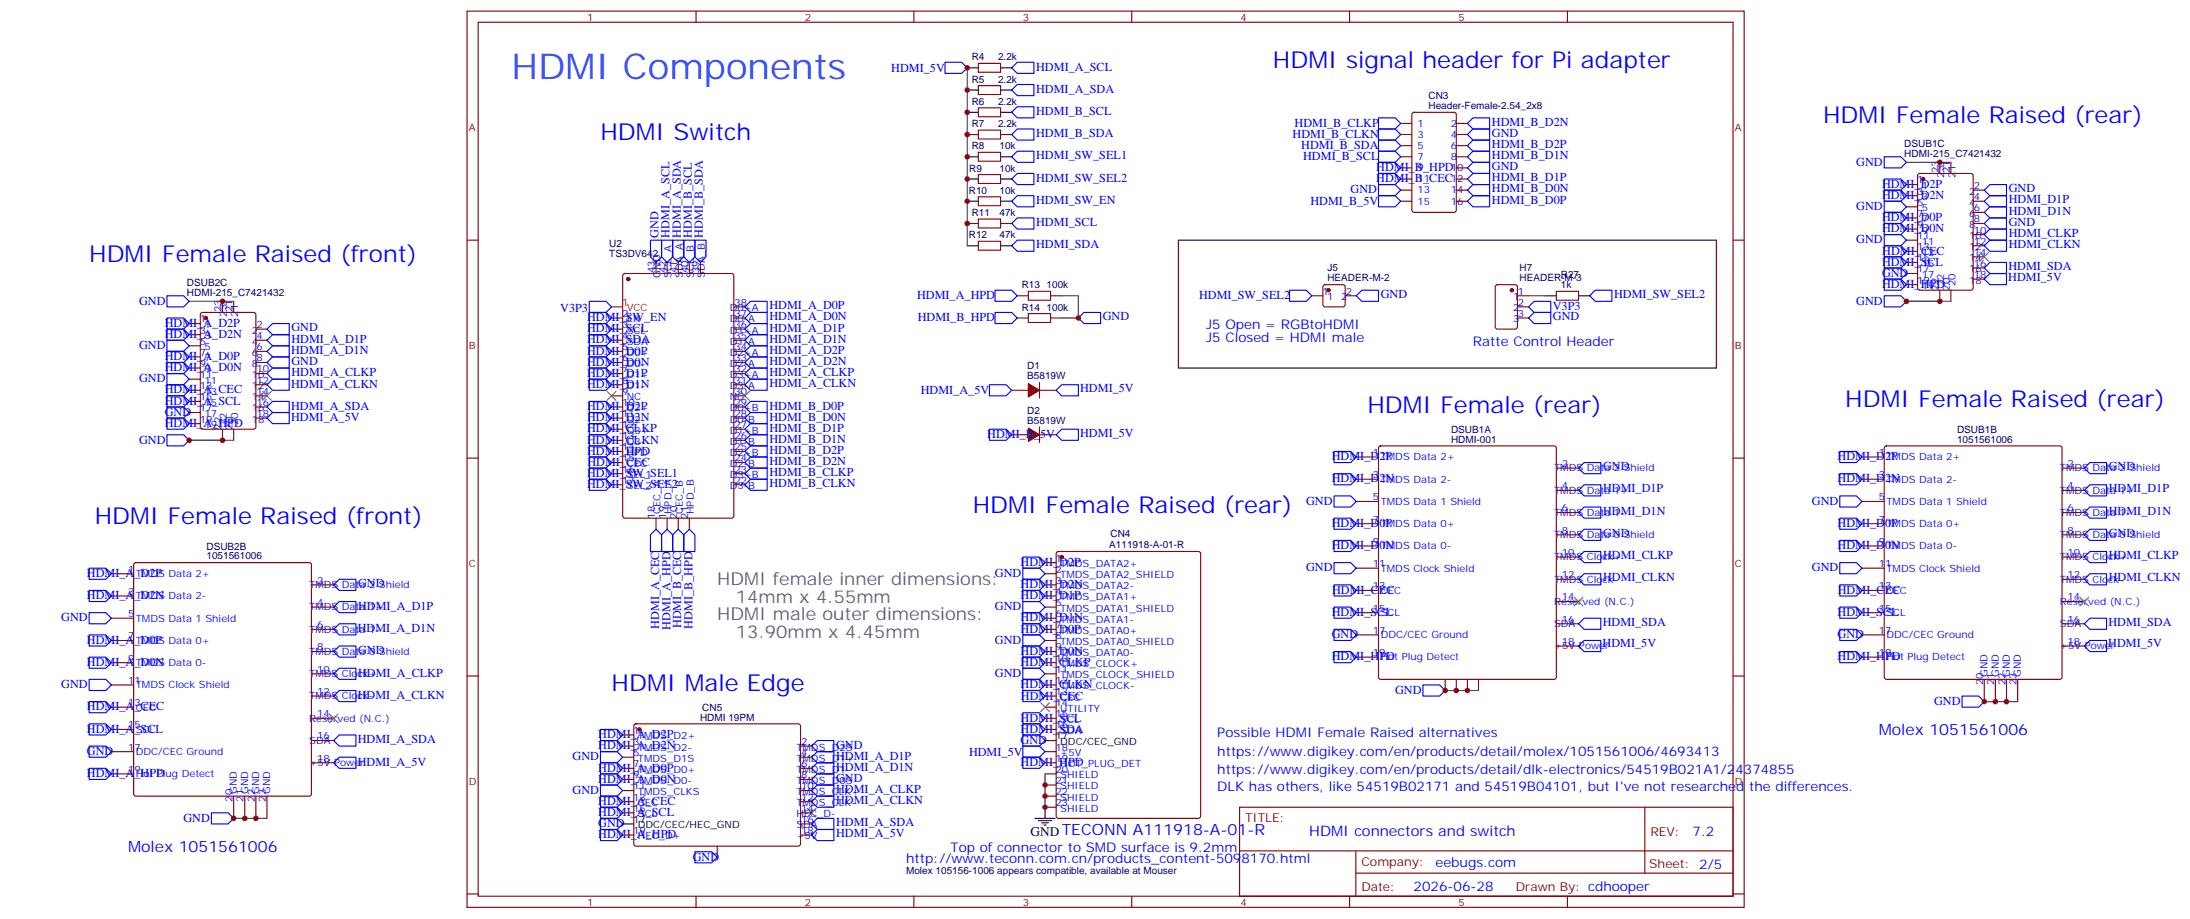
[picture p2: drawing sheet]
<svg xmlns="http://www.w3.org/2000/svg" width="695mm" height="292mm" viewBox="0 0 695 292" stroke-linecap="round" stroke-linejoin="round" font-family="sans-serif">
<defs><g id="words">
<text font-size="11.3" fill="#0060ff" x="162.3" y="25">HDMI Components</text>
<g font-size="7.4" fill="#00f">
<text x="404" y="21.5">HDMI signal header for Pi adapter</text>
<text x="578.6" y="39.2">HDMI Female Raised (rear)</text>
<text x="190.6" y="44.5">HDMI Switch</text>
<text x="28.3" y="83.3">HDMI Female Raised (front)</text>
<text x="434" y="130.9">HDMI Female (rear)</text>
<text x="585.7" y="129.1">HDMI Female Raised (rear)</text>
<text x="30.1" y="166.2">HDMI Female Raised (front)</text>
<text x="308.8" y="162.6">HDMI Female Raised (rear)</text>
<text x="194.1" y="219.1">HDMI Male Edge</text>
</g>
<g font-size="5.6" fill="#666">
<text x="227.6" y="185.6">HDMI female inner dimensions:</text>
<text x="233.6" y="191.2">14mm x 4.55mm</text>
<text x="227.6" y="196.8">HDMI male outer dimensions:</text>
<text x="233.6" y="202.5">13.90mm x 4.45mm</text>
</g>
<g font-size="4.9" fill="#00f">
<text x="596.3" y="233.2">Molex 1051561006</text>
<text x="337" y="264.9">TECONN A111918-A-01-R</text>
<text x="40.6" y="270.2">Molex 1051561006</text>
</g>
<text font-size="4.6" fill="#00f" x="415.5" y="265.1">HDMI connectors and switch</text>
<g font-size="4.2" fill="#00f">
<text x="382.8" y="104.4">J5 Open = RGBtoHDMI</text>
<text x="382.8" y="108.7">J5 Closed = HDMI male</text>
<text x="467.5" y="109.7">Ratte Control Header</text>
<text x="386.4" y="233.9">Possible HDMI Female Raised alternatives</text>
<text x="386.4" y="239.9">https://www.digikey.com/en/products/detail/molex/1051561006/4693413</text>
<text x="386.4" y="245.5">https://www.digikey.com/en/products/detail/dlk-electronics/54519B021A1/24374855</text>
<text x="386.4" y="250.8">DLK has others, like 54519B02171 and 54519B04101, but I've not researched the differences.</text>
<text x="537.2" y="265.4">7.2</text>
<text x="287.6" y="273.8">http://www.teconn.com.cn/products_content-5098170.html</text>
<text x="301.7" y="270.2">Top of connector to SMD surface is 9.2mm</text>
<text x="455.6" y="274.9">eebugs.com</text>
<text x="448.7" y="282.7">2026-06-28</text>
</g>
<text font-size="4.2" x="327.1" y="265.3">GND</text>
<g font-size="3.9" fill="#00f">
<text x="282.9" y="22.7">HDMI_5V</text>
<text x="328.9" y="22.4">HDMI_A_SCL</text>
<text x="328.9" y="29.3">HDMI_A_SDA</text>
<text x="328.9" y="36.5">HDMI_B_SCL</text>
<text x="410.9" y="40.2">HDMI_B_CLKP</text>
<text x="473.5" y="39.9">HDMI_B_D2N</text>
<text x="328.9" y="43.5">HDMI_B_SDA</text>
<text x="410.3" y="43.7">HDMI_B_CLKN</text>
<text x="413" y="47.2">HDMI_B_SDA</text>
<text x="473.5" y="43.5">GND</text>
<text x="473.5" y="47">HDMI_B_D2P</text>
<text x="328.9" y="50.5">HDMI_SW_SEL1</text>
<text x="413.6" y="50.8">HDMI_B_SCL</text>
<text x="473.5" y="50.5">HDMI_B_D1N</text>
<text x="589.2" y="52.5">GND</text>
<text x="328.9" y="57.6">HDMI_SW_SEL2</text>
<text x="436.8" y="57.8">HDMI_B_CEC</text>
<text x="436.8" y="54.3">HDMI_B_HPD</text>
<text x="473.5" y="54">GND</text>
<text x="473.5" y="57.6">HDMI_B_D1P</text>
<text x="597.3" y="59.6">HDMI_D2P</text>
<text x="328.9" y="64.6">HDMI_SW_EN</text>
<text x="415.9" y="64.9">HDMI_B_5V</text>
<text x="428.7" y="61.3">GND</text>
<text x="473.5" y="64.6">HDMI_B_D0P</text>
<text x="473.5" y="61.1">HDMI_B_D0N</text>
<text x="597.3" y="63.1">HDMI_D2N</text>
<text x="637.5" y="61">GND</text>
<text x="637.5" y="64.5">HDMI_D1P</text>
<text x="328.9" y="71.7">HDMI_SCL</text>
<text x="589.2" y="66.6">GND</text>
<text x="597.3" y="70.2">HDMI_D0P</text>
<text x="637.5" y="71.6">GND</text>
<text x="637.5" y="68.1">HDMI_D1N</text>
<text x="208.9" y="75.5" transform="rotate(-90 208.9 75.5)">GND</text>
<text x="212.5" y="75.5" transform="rotate(-90 212.5 75.5)">HDMI_A_SCL</text>
<text x="216.1" y="75.5" transform="rotate(-90 216.1 75.5)">HDMI_A_SDA</text>
<text x="219.6" y="75.5" transform="rotate(-90 219.6 75.5)">HDMI_B_SCL</text>
<text x="223.1" y="75.5" transform="rotate(-90 223.1 75.5)">HDMI_B_SDA</text>
<text x="589.2" y="77.2">GND</text>
<text x="597.3" y="73.7">HDMI_D0N</text>
<text x="637.5" y="75.1">HDMI_CLKP</text>
<text x="328.9" y="78.8">HDMI_SDA</text>
<text x="597.4" y="81">HDMI_CEC</text>
<text x="637.5" y="78.6">HDMI_CLKN</text>
<text x="597.3" y="84.3">HDMI_SCL</text>
<text x="597.3" y="87.8">GND</text>
<text x="637.4" y="89">HDMI_5V</text>
<text x="637.4" y="85.7">HDMI_SDA</text>
<text x="291.1" y="94.9">HDMI_A_HPD</text>
<text x="380.6" y="94.7">HDMI_SW_SEL2</text>
<text x="438.2" y="94.6">GND</text>
<text x="512.3" y="94.6">HDMI_SW_SEL2</text>
<text x="597.3" y="91.3">HDMI_HPD</text>
<text x="44.1" y="96.6">GND</text>
<text x="177.8" y="99.1">V3P3</text>
<text x="186.3" y="102">HDMI_SW_EN</text>
<text x="244.2" y="98.2">HDMI_A_D0P</text>
<text x="244.2" y="101.7">HDMI_A_D0N</text>
<text x="291.3" y="101.9">HDMI_B_HPD</text>
<text x="350" y="101.6">GND</text>
<text x="492.8" y="98.3">V3P3</text>
<text x="492.9" y="101.6">GND</text>
<text x="589.2" y="96.6">GND</text>
<text x="52.3" y="103.6">HDMI_A_D2P</text>
<text x="52.3" y="107.2">HDMI_A_D2N</text>
<text x="92.5" y="105.1">GND</text>
<text x="186.3" y="105.4">HDMI_SCL</text>
<text x="244.2" y="105.2">HDMI_A_D1P</text>
<text x="44.1" y="110.7">GND</text>
<text x="92.4" y="112.4">HDMI_A_D1N</text>
<text x="92.5" y="108.8">HDMI_A_D1P</text>
<text x="186.3" y="112.5">HDMI_D0P</text>
<text x="186.3" y="109">HDMI_SDA</text>
<text x="244.2" y="112.3">HDMI_A_D2P</text>
<text x="244.2" y="108.7">HDMI_A_D1N</text>
<text x="52.3" y="114.2">HDMI_A_D0P</text>
<text x="52.3" y="117.8">HDMI_A_D0N</text>
<text x="92.5" y="119.4">HDMI_A_CLKP</text>
<text x="92.5" y="115.7">GND</text>
<text x="186.3" y="119.6">HDMI_D1P</text>
<text x="186.3" y="116">HDMI_D0N</text>
<text x="244.2" y="115.8">HDMI_A_D2N</text>
<text x="244.2" y="119.3">HDMI_A_CLKP</text>
<text x="44.1" y="121.3">GND</text>
<text x="52.3" y="124.8">HDMI_A_CEC</text>
<text x="92.4" y="123">HDMI_A_CLKN</text>
<text x="186.3" y="123.1">HDMI_D1N</text>
<text x="244.2" y="122.9">HDMI_A_CLKN</text>
<text x="292.2" y="124.9">HDMI_A_5V</text>
<text x="342.8" y="124.4">HDMI_5V</text>
<text x="52.3" y="128.3">HDMI_A_SCL</text>
<text x="52.3" y="131.9">GND</text>
<text x="92.4" y="130">HDMI_A_SDA</text>
<text x="186.3" y="130.2">HDMI_D2P</text>
<text x="244.2" y="129.9">HDMI_B_D0P</text>
<text x="52.3" y="135.4">HDMI_A_HPD</text>
<text x="92.4" y="133.5">HDMI_A_5V</text>
<text x="186.3" y="133.7">HDMI_D2N</text>
<text x="186.3" y="137.2">HDMI_CLKP</text>
<text x="244.2" y="136.9">HDMI_B_D1P</text>
<text x="244.2" y="133.5">HDMI_B_D0N</text>
<text x="44.1" y="140.7">GND</text>
<text x="186.3" y="140.7">HDMI_CLKN</text>
<text x="244.2" y="140.5">HDMI_B_D1N</text>
<text x="313.3" y="139">HDMI_B_5V</text>
<text x="342.8" y="138.5">HDMI_5V</text>
<text x="186.3" y="144.3">HDMI_HPD</text>
<text x="186.4" y="148">HDMI_CEC</text>
<text x="244.2" y="144">HDMI_B_D2P</text>
<text x="244.2" y="147.6">HDMI_B_D2N</text>
<text x="422.7" y="146.1">HDMI_D2P</text>
<text x="508.8" y="149.2">GND</text>
<text x="583.2" y="146.1">HDMI_D2P</text>
<text x="669.3" y="149.2">GND</text>
<text x="186.3" y="151.3">HDMI_SW_SEL1</text>
<text x="186.3" y="154.9">HDMI_SW_SEL2</text>
<text x="244.2" y="151">HDMI_B_CLKP</text>
<text x="244.2" y="154.6">HDMI_B_CLKN</text>
<text x="422.7" y="153.1">HDMI_D2N</text>
<text x="583.2" y="153.1">HDMI_D2N</text>
<text x="414.5" y="160.1">GND</text>
<text x="508.8" y="156.2">HDMI_D1P</text>
<text x="575.1" y="160.1">GND</text>
<text x="669.3" y="156.2">HDMI_D1P</text>
<text x="422.7" y="167.2">HDMI_D0P</text>
<text x="508.8" y="163.3">HDMI_D1N</text>
<text x="583.2" y="167.2">HDMI_D0P</text>
<text x="669.3" y="163.3">HDMI_D1N</text>
<text x="508.8" y="170.4">GND</text>
<text x="669.3" y="170.4">GND</text>
<text x="323.9" y="179.6">HDMI_D2P</text>
<text x="422.7" y="174.2">HDMI_D0N</text>
<text x="508.8" y="177.4">HDMI_CLKP</text>
<text x="583.2" y="174.2">HDMI_D0N</text>
<text x="669.3" y="177.4">HDMI_CLKP</text>
<text x="27.6" y="183">HDMI_A_D2P</text>
<text x="315.8" y="183.1">GND</text>
<text x="414.5" y="181.3">GND</text>
<text x="508.8" y="184.5">HDMI_CLKN</text>
<text x="575.1" y="181.3">GND</text>
<text x="669.3" y="184.5">HDMI_CLKN</text>
<text x="27.6" y="190.1">HDMI_A_D2N</text>
<text x="113.7" y="186.2">GND</text>
<text x="323.9" y="190.1">HDMI_D1P</text>
<text x="323.9" y="186.6">HDMI_D2N</text>
<text x="422.8" y="188.6">HDMI_CEC</text>
<text x="583.3" y="188.6">HDMI_CEC</text>
<text x="19.4" y="197.2">GND</text>
<text x="113.6" y="193.5">HDMI_A_D1P</text>
<text x="315.8" y="193.6">GND</text>
<text x="323.9" y="197.2">HDMI_D1N</text>
<text x="422.7" y="195.4">HDMI_SCL</text>
<text x="583.2" y="195.4">HDMI_SCL</text>
<text x="113.6" y="200.6">HDMI_A_D1N</text>
<text x="209.2" y="199.5" transform="rotate(-90 209.2 199.5)">HDMI_A_CEC</text>
<text x="212.8" y="199.7" transform="rotate(-90 212.8 199.7)">HDMI_A_HPD</text>
<text x="216.2" y="199.3" transform="rotate(-90 216.2 199.3)">HDMI_B_CEC</text>
<text x="219.8" y="199.5" transform="rotate(-90 219.8 199.5)">HDMI_B_HPD</text>
<text x="323.9" y="200.7">HDMI_D0P</text>
<text x="422.7" y="202.5">GND</text>
<text x="508.7" y="198.6">HDMI_SDA</text>
<text x="583.2" y="202.5">GND</text>
<text x="669.2" y="198.6">HDMI_SDA</text>
<text x="27.6" y="204.2">HDMI_A_D0P</text>
<text x="113.7" y="207.4">GND</text>
<text x="315.8" y="204.2">GND</text>
<text x="323.9" y="207.7">HDMI_D0N</text>
<text x="422.7" y="209.5">HDMI_HPD</text>
<text x="508.6" y="205.4">HDMI_5V</text>
<text x="583.2" y="209.5">HDMI_HPD</text>
<text x="669.1" y="205.4">HDMI_5V</text>
<text x="27.6" y="211.2">HDMI_A_D0N</text>
<text x="113.6" y="214.7">HDMI_A_CLKP</text>
<text x="315.8" y="214.8">GND</text>
<text x="323.9" y="211.3">HDMI_CLKP</text>
<text x="19.4" y="218.3">GND</text>
<text x="113.6" y="221.7">HDMI_A_CLKN</text>
<text x="323.9" y="218.3">HDMI_CLKN</text>
<text x="442.8" y="220.1">GND</text>
<text x="27.6" y="225.4">HDMI_A_CEC</text>
<text x="324" y="222.1">HDMI_CEC</text>
<text x="613.9" y="223.6">GND</text>
<text x="27.6" y="232.4">HDMI_A_SCL</text>
<text x="323.9" y="232.4">HDMI_SDA</text>
<text x="323.9" y="228.9">HDMI_SCL</text>
<text x="27.6" y="239.5">GND</text>
<text x="113.6" y="235.8">HDMI_A_SDA</text>
<text x="189.9" y="237.7">HDMI_A_D2N</text>
<text x="189.9" y="234.2">HDMI_A_D2P</text>
<text x="265.4" y="237.5">GND</text>
<text x="307.6" y="239.7">HDMI_5V</text>
<text x="323.9" y="236">GND</text>
<text x="113.6" y="242.9">HDMI_A_5V</text>
<text x="181.7" y="241.3">GND</text>
<text x="189.9" y="244.8">HDMI_A_D0P</text>
<text x="265.4" y="241">HDMI_A_D1P</text>
<text x="265.4" y="244.5">HDMI_A_D1N</text>
<text x="323.9" y="243">HDMI_HPD</text>
<text x="27.6" y="246.5">HDMI_A_HPD</text>
<text x="181.7" y="251.8">GND</text>
<text x="189.9" y="248.3">HDMI_A_D0N</text>
<text x="265.4" y="251.6">HDMI_A_CLKP</text>
<text x="265.4" y="248.1">GND</text>
<text x="189.9" y="255.4">HDMI_A_CEC</text>
<text x="265.4" y="255.1">HDMI_A_CLKN</text>
<text x="58.2" y="260.7">GND</text>
<text x="189.9" y="262.5">GND</text>
<text x="189.9" y="258.9">HDMI_A_SCL</text>
<text x="265.4" y="262.1">HDMI_A_SDA</text>
<text x="189.9" y="266">HDMI_A_HPD</text>
<text x="265.4" y="265.7">HDMI_A_5V</text>
<text x="219.9" y="273.1">GND</text>
</g>
<g font-size="3.9" fill="#800">
<text x="395.2" y="260.7">TITLE:</text>
<text x="523.8" y="265.4">REV:</text>
<text x="432.1" y="274.9">Company:</text>
<text x="523.5" y="275.5">Sheet: 2/5</text>
<text x="432.1" y="282.6">Date:</text>
<text x="481.1" y="282.7">Drawn By: cdhooper</text>
</g>
<g font-size="3.2" fill="#800">
<text x="186.3" y="6.5">1</text>
<text x="255.5" y="6.5">2</text>
<text x="324.6" y="6.5">3</text>
<text x="393.8" y="6.5">4</text>
<text x="462.9" y="6.5">5</text>
<text x="148.8" y="41.6">A</text>
<text x="550.6" y="41.6">A</text>
<text x="148.8" y="110.8">B</text>
<text x="550.6" y="110.8">B</text>
<text x="148.8" y="179.9">C</text>
<text x="550.6" y="179.9">C</text>
<text x="148.8" y="249.1">D</text>
<text x="550.6" y="249.1">D</text>
<text x="186.3" y="287.3">1</text>
<text x="255.5" y="287.3">2</text>
<text x="324.6" y="287.3">3</text>
<text x="393.8" y="287.3">4</text>
<text x="462.9" y="287.3">5</text>
</g>
<g font-size="3.2" fill="#000080">
<text x="308.4" y="19.1">R4</text>
<text x="316.8" y="19.1">2.2k</text>
<text x="308.4" y="26.2">R5</text>
<text x="316.8" y="26.2">2.2k</text>
<text x="308.4" y="33.2">R6</text>
<text x="316.8" y="33.2">2.2k</text>
<text x="453.4" y="34.6">Header-Female-2.54_2x8</text>
<text x="453.4" y="31.4">CN3</text>
<text x="308.4" y="40.3">R7</text>
<text x="316.8" y="40.3">2.2k</text>
<text x="308.4" y="47.4">R8</text>
<text x="317.2" y="47.4">10k</text>
<text x="604.4" y="46.6">DSUB1C</text>
<text x="604.4" y="49.7">HDMI-215_C7421432</text>
<text x="307.6" y="54.4">R9</text>
<text x="317.2" y="54.4">10k</text>
<text x="307.5" y="61.4">R10</text>
<text x="317.2" y="61.4">10k</text>
<text x="308.4" y="68.5">R11</text>
<text x="317.2" y="68.5">47k</text>
<text x="307.5" y="75.6">R12</text>
<text x="317.2" y="75.6">47k</text>
<text x="193.4" y="81.5">TS3DV642</text>
<text x="193.4" y="78.3">U2</text>
<text x="421.3" y="89.3">HEADER-M-2</text>
<text x="421.3" y="86.1">J5</text>
<text x="482.3" y="89.3">HEADER-M-3</text>
<text x="482.3" y="86.1">H7</text>
<text x="495.4" y="88.2">R27</text>
<text x="59.3" y="93.8">HDMI-215_C7421432</text>
<text x="59.3" y="90.7">DSUB2C</text>
<text x="324.3" y="91.5">R13</text>
<text x="332.2" y="91.5">100k</text>
<text x="495.4" y="91.4">1k</text>
<text x="324.3" y="98.5">R14</text>
<text x="332.2" y="98.5">100k</text>
<text x="326.1" y="117.2">D1</text>
<text x="326.1" y="120.3">B5819W</text>
<text x="326.1" y="131.3">D2</text>
<text x="326.1" y="134.4">B5819W</text>
<text x="460.5" y="137.4">DSUB1A</text>
<text x="621.1" y="137.4">DSUB1B</text>
<text x="460.5" y="140.4">HDMI-001</text>
<text x="621.1" y="140.4">1051561006</text>
<text x="352.1" y="173.7">A111918-A-01-R</text>
<text x="352.5" y="170.5">CN4</text>
<text x="65.5" y="177.4">1051561006</text>
<text x="65.5" y="174.4">DSUB2B</text>
<text x="222.9" y="225.4">CN5</text>
<text x="222.2" y="228.6">HDMI 19PM</text>
<text x="287.6" y="277.3">Molex 105156-1006 appears compatible, available at Mouser</text>
</g>
<g font-size="3.2" fill="#00f">
<text x="449.9" y="40.2">1</text>
<text x="460.4" y="40.2">2</text>
<text x="449.9" y="43.7">3</text>
<text x="449.9" y="47.3">5</text>
<text x="460.4" y="43.7">4</text>
<text x="460.4" y="47.3">6</text>
<text x="449.9" y="50.8">7</text>
<text x="460.4" y="50.8">8</text>
<text x="449.9" y="54.3">9</text>
<text x="449.9" y="57.9">11</text>
<text x="460.4" y="54.3">10</text>
<text x="460.4" y="57.9">12</text>
<text x="608.4" y="58.2">1</text>
<text x="609.9" y="60">1</text>
<text x="615.3" y="54.9" transform="rotate(-90 615.3 54.9)">23</text>
<text x="617.1" y="56.3" transform="rotate(-90 617.1 56.3)">23</text>
<text x="618.8" y="54.9" transform="rotate(-90 618.8 54.9)">21</text>
<text x="620.6" y="56.3" transform="rotate(-90 620.6 56.3)">21</text>
<text x="626.4" y="60">2</text>
<text x="449.9" y="61.4">13</text>
<text x="449.9" y="64.9">15</text>
<text x="460.4" y="61.4">14</text>
<text x="460.4" y="64.9">16</text>
<text x="608.4" y="65.3">5</text>
<text x="608.4" y="61.7">3</text>
<text x="609.9" y="63.5">3</text>
<text x="624.9" y="61.7">2</text>
<text x="624.9" y="65.3">4</text>
<text x="626.4" y="63.5">4</text>
<text x="608.4" y="68.8">7</text>
<text x="609.9" y="70.6">7</text>
<text x="609.9" y="67">5</text>
<text x="624.9" y="68.8">6</text>
<text x="626.4" y="67">6</text>
<text x="626.4" y="70.6">8</text>
<text x="608.4" y="75.8">11</text>
<text x="608.4" y="72.3">9</text>
<text x="609.9" y="77.6">11</text>
<text x="609.9" y="74.1">9</text>
<text x="624.9" y="72.3">8</text>
<text x="624.9" y="75.8">10</text>
<text x="626.4" y="74.1">10</text>
<text x="626.4" y="77.6">12</text>
<text x="608.4" y="82.9">15</text>
<text x="608.4" y="79.4">13</text>
<text x="609.9" y="81.1">13</text>
<text x="624.9" y="79.4">12</text>
<text x="624.9" y="82.9">14</text>
<text x="626.4" y="81.1">14</text>
<text x="207.9" y="86.6" transform="rotate(-90 207.9 86.6)">43</text>
<text x="209.6" y="88.1" transform="rotate(-90 209.6 88.1)">GND</text>
<text x="211.4" y="86.6" transform="rotate(-90 211.4 86.6)">42</text>
<text x="213.1" y="88.1" transform="rotate(-90 213.1 88.1)">SCL_A</text>
<text x="214.9" y="86.6" transform="rotate(-90 214.9 86.6)">41</text>
<text x="216.7" y="88.1" transform="rotate(-90 216.7 88.1)">SDA_A</text>
<text x="218.4" y="86.6" transform="rotate(-90 218.4 86.6)">40</text>
<text x="220.2" y="88.1" transform="rotate(-90 220.2 88.1)">SCL_B</text>
<text x="222" y="86.6" transform="rotate(-90 222 86.6)">39</text>
<text x="223.7" y="88.1" transform="rotate(-90 223.7 88.1)">SDA_B</text>
<text x="608.4" y="90">19</text>
<text x="608.4" y="86.4">17</text>
<text x="609.9" y="88.2">17</text>
<text x="609.9" y="84.7">15</text>
<text x="624.9" y="86.4">16</text>
<text x="624.9" y="90">18</text>
<text x="626.4" y="84.7">16</text>
<text x="626.4" y="88.2">18</text>
<text x="419.7" y="93.5">1</text>
<text x="421.2" y="95.2">1</text>
<text x="425.6" y="95.2">2</text>
<text x="427.1" y="93.5">2</text>
<text x="480.3" y="95.2">1</text>
<text x="481.8" y="93.5">1</text>
<text x="609.9" y="91.7">19</text>
<text x="615.3" y="92.3" transform="rotate(-90 615.3 92.3)">22</text>
<text x="617.1" y="90.8" transform="rotate(-90 617.1 90.8)">22</text>
<text x="618.8" y="92.3" transform="rotate(-90 618.8 92.3)">20</text>
<text x="620.6" y="90.8" transform="rotate(-90 620.6 90.8)">20</text>
<text x="70.3" y="99" transform="rotate(-90 70.3 99)">23</text>
<text x="72" y="100.4" transform="rotate(-90 72 100.4)">23</text>
<text x="73.8" y="99" transform="rotate(-90 73.8 99)">21</text>
<text x="75.6" y="100.4" transform="rotate(-90 75.6 100.4)">21</text>
<text x="197.4" y="100.5">2</text>
<text x="231.6" y="98.8">D0+A</text>
<text x="233.1" y="100.5">37</text>
<text x="233.1" y="97">38</text>
<text x="480.3" y="98.8">2</text>
<text x="481.8" y="97">2</text>
<text x="481.8" y="100.5">3</text>
<text x="63.4" y="105.8">3</text>
<text x="63.4" y="102.3">1</text>
<text x="64.9" y="107.6">3</text>
<text x="64.9" y="104.1">1</text>
<text x="79.9" y="105.8">2</text>
<text x="81.4" y="104.1">2</text>
<text x="81.4" y="107.6">4</text>
<text x="197.4" y="104.1">3</text>
<text x="197.4" y="107.6">4</text>
<text x="198.9" y="102.3">EN</text>
<text x="198.9" y="105.8">SCL</text>
<text x="231.6" y="105.8">D1+A</text>
<text x="231.6" y="102.3">D0-A</text>
<text x="233.1" y="107.6">35</text>
<text x="233.1" y="104.1">36</text>
<text x="480.3" y="102.3">3</text>
<text x="63.4" y="112.9">7</text>
<text x="63.4" y="109.4">5</text>
<text x="64.9" y="111.1">5</text>
<text x="79.9" y="109.4">4</text>
<text x="79.9" y="112.9">6</text>
<text x="81.4" y="111.1">6</text>
<text x="197.4" y="111.1">5</text>
<text x="198.9" y="109.4">SDA</text>
<text x="198.9" y="112.9">D0+</text>
<text x="231.6" y="112.9">D2+A</text>
<text x="231.6" y="109.4">D1-A</text>
<text x="233.1" y="111.1">34</text>
<text x="63.4" y="119.9">11</text>
<text x="63.4" y="116.4">9</text>
<text x="64.9" y="118.2">9</text>
<text x="64.9" y="114.7">7</text>
<text x="79.9" y="116.4">8</text>
<text x="79.9" y="119.9">10</text>
<text x="81.4" y="114.7">8</text>
<text x="81.4" y="118.2">10</text>
<text x="197.4" y="114.7">6</text>
<text x="197.4" y="118.2">7</text>
<text x="198.9" y="116.4">D0-</text>
<text x="198.9" y="119.9">D1+</text>
<text x="231.6" y="119.9">D3+A</text>
<text x="231.6" y="116.4">D2-A</text>
<text x="233.1" y="118.2">32</text>
<text x="233.1" y="114.7">33</text>
<text x="63.4" y="123.5">13</text>
<text x="64.9" y="125.2">13</text>
<text x="64.9" y="121.7">11</text>
<text x="79.9" y="123.5">12</text>
<text x="81.4" y="121.7">12</text>
<text x="81.4" y="125.2">14</text>
<text x="197.4" y="121.7">8</text>
<text x="197.4" y="125.2">9</text>
<text x="198.9" y="123.5">D1-</text>
<text x="231.6" y="123.5">D3-A</text>
<text x="233.1" y="125.2">30</text>
<text x="233.1" y="121.7">31</text>
<text x="63.4" y="130.5">17</text>
<text x="63.4" y="127">15</text>
<text x="64.9" y="128.8">15</text>
<text x="79.9" y="127">14</text>
<text x="79.9" y="130.5">16</text>
<text x="81.4" y="128.8">16</text>
<text x="197.4" y="128.8">10</text>
<text x="198.9" y="127">NC</text>
<text x="198.9" y="130.5">D2+</text>
<text x="231.6" y="130.5">D0+B</text>
<text x="231.6" y="127">NC</text>
<text x="233.1" y="128.8">29</text>
<text x="63.4" y="134.1">19</text>
<text x="64.9" y="135.8">19</text>
<text x="64.9" y="132.3">17</text>
<text x="70.3" y="136.3" transform="rotate(-90 70.3 136.3)">22</text>
<text x="72" y="134.9" transform="rotate(-90 72 134.9)">22</text>
<text x="73.8" y="136.3" transform="rotate(-90 73.8 136.3)">20</text>
<text x="75.6" y="134.9" transform="rotate(-90 75.6 134.9)">20</text>
<text x="79.9" y="134.1">18</text>
<text x="81.4" y="132.3">18</text>
<text x="197.4" y="132.3">11</text>
<text x="197.4" y="135.8">12</text>
<text x="198.9" y="134.1">D2-</text>
<text x="198.9" y="137.6">D3+</text>
<text x="231.6" y="137.6">D1+B</text>
<text x="231.6" y="134.1">D0-B</text>
<text x="233.1" y="135.8">27</text>
<text x="233.1" y="132.3">28</text>
<text x="197.4" y="139.3">13</text>
<text x="197.4" y="142.9">14</text>
<text x="198.9" y="141.1">D3-</text>
<text x="231.6" y="141.1">D1-B</text>
<text x="233.1" y="142.9">25</text>
<text x="233.1" y="139.3">26</text>
<text x="197.4" y="146.4">15</text>
<text x="197.4" y="149.9">16</text>
<text x="198.9" y="144.6">HPD</text>
<text x="198.9" y="148.2">CEC</text>
<text x="231.6" y="148.2">D2-B</text>
<text x="231.6" y="144.6">D2+B</text>
<text x="233.1" y="149.9">23</text>
<text x="233.1" y="146.4">24</text>
<text x="435.8" y="144.6">1</text>
<text x="438.2" y="146.1">TMDS Data 2+</text>
<text x="493.3" y="149.6">TMDS Data 2 Shield</text>
<text x="495.7" y="148.2">2</text>
<text x="596.3" y="144.6">1</text>
<text x="598.7" y="146.1">TMDS Data 2+</text>
<text x="653.8" y="149.6">TMDS Data 2 Shield</text>
<text x="656.2" y="148.2">2</text>
<text x="197.4" y="153.5">17</text>
<text x="198.9" y="151.7">SEL1</text>
<text x="198.9" y="155.2">SEL2</text>
<text x="231.6" y="155.2">D3-B</text>
<text x="231.6" y="151.7">D3+B</text>
<text x="233.1" y="153.5">22</text>
<text x="435.8" y="151.7">3</text>
<text x="438.2" y="153.1">TMDS Data 2-</text>
<text x="495.7" y="155.2">4</text>
<text x="596.3" y="151.7">3</text>
<text x="598.7" y="153.1">TMDS Data 2-</text>
<text x="656.2" y="155.2">4</text>
<text x="435.8" y="158.8">5</text>
<text x="438.2" y="160.2">TMDS Data 1 Shield</text>
<text x="493.3" y="156.6">TMDS Data 1+</text>
<text x="596.3" y="158.8">5</text>
<text x="598.7" y="160.2">TMDS Data 1 Shield</text>
<text x="653.8" y="156.6">TMDS Data 1+</text>
<text x="207.9" y="164.6" transform="rotate(-90 207.9 164.6)">18</text>
<text x="209.6" y="163.1" transform="rotate(-90 209.6 163.1)">CEC_A</text>
<text x="211.4" y="164.6" transform="rotate(-90 211.4 164.6)">19</text>
<text x="213.1" y="163.1" transform="rotate(-90 213.1 163.1)">HPD_A</text>
<text x="214.9" y="164.6" transform="rotate(-90 214.9 164.6)">20</text>
<text x="216.7" y="163.1" transform="rotate(-90 216.7 163.1)">CEC_B</text>
<text x="218.4" y="164.6" transform="rotate(-90 218.4 164.6)">21</text>
<text x="220.2" y="163.1" transform="rotate(-90 220.2 163.1)">HPD_B</text>
<text x="435.8" y="165.8">7</text>
<text x="438.2" y="167.2">TMDS Data 0+</text>
<text x="493.3" y="163.7">TMDS Data 1-</text>
<text x="495.7" y="162.3">6</text>
<text x="596.3" y="165.8">7</text>
<text x="598.7" y="167.2">TMDS Data 0+</text>
<text x="653.8" y="163.7">TMDS Data 1-</text>
<text x="656.2" y="162.3">6</text>
<text x="435.8" y="172.9">9</text>
<text x="493.3" y="170.7">TMDS Data 0 Shield</text>
<text x="495.7" y="169.3">8</text>
<text x="596.3" y="172.9">9</text>
<text x="653.8" y="170.7">TMDS Data 0 Shield</text>
<text x="656.2" y="169.3">8</text>
<text x="335" y="178.2">1</text>
<text x="336.5" y="179.9">TMDS_DATA2+</text>
<text x="435.8" y="179.9">11</text>
<text x="438.2" y="174.3">TMDS Data 0-</text>
<text x="493.3" y="177.8">TMDS Clock+</text>
<text x="495.7" y="176.4">10</text>
<text x="596.3" y="179.9">11</text>
<text x="598.7" y="174.3">TMDS Data 0-</text>
<text x="653.8" y="177.8">TMDS Clock+</text>
<text x="656.2" y="176.4">10</text>
<text x="40.6" y="181.7">1</text>
<text x="43.1" y="183.1">TMDS Data 2+</text>
<text x="100.6" y="185.2">2</text>
<text x="335" y="181.7">2</text>
<text x="335" y="185.2">3</text>
<text x="336.5" y="183.4">TMDS_DATA2_SHIELD</text>
<text x="438.2" y="181.3">TMDS Clock Shield</text>
<text x="493.3" y="184.9">TMDS Clock-</text>
<text x="495.7" y="183.4">12</text>
<text x="598.7" y="181.3">TMDS Clock Shield</text>
<text x="653.8" y="184.9">TMDS Clock-</text>
<text x="656.2" y="183.4">12</text>
<text x="40.6" y="188.7">3</text>
<text x="43.1" y="190.1">TMDS Data 2-</text>
<text x="98.1" y="186.6">TMDS Data 2 Shield</text>
<text x="335" y="188.7">4</text>
<text x="336.5" y="187">TMDS_DATA2-</text>
<text x="336.5" y="190.5">TMDS_DATA1+</text>
<text x="435.8" y="187">13</text>
<text x="438.2" y="188.4">CEC</text>
<text x="493.3" y="191.9">Reserved (N.C.)</text>
<text x="495.7" y="190.5">14</text>
<text x="596.3" y="187">13</text>
<text x="598.7" y="188.4">CEC</text>
<text x="653.8" y="191.9">Reserved (N.C.)</text>
<text x="656.2" y="190.5">14</text>
<text x="40.6" y="195.8">5</text>
<text x="43.1" y="197.2">TMDS Data 1 Shield</text>
<text x="98.1" y="193.7">TMDS Data 1+</text>
<text x="100.6" y="192.3">4</text>
<text x="335" y="192.3">5</text>
<text x="335" y="195.8">6</text>
<text x="336.5" y="194">TMDS_DATA1_SHIELD</text>
<text x="336.5" y="197.6">TMDS_DATA1-</text>
<text x="435.8" y="194">15</text>
<text x="438.2" y="195.4">SCL</text>
<text x="495.7" y="197.6">16</text>
<text x="596.3" y="194">15</text>
<text x="598.7" y="195.4">SCL</text>
<text x="656.2" y="197.6">16</text>
<text x="40.6" y="202.8">7</text>
<text x="98.1" y="200.7">TMDS Data 1-</text>
<text x="100.6" y="199.3">6</text>
<text x="335" y="199.3">7</text>
<text x="335" y="202.8">8</text>
<text x="336.5" y="201.1">TMDS_DATA0+</text>
<text x="435.8" y="201.1">17</text>
<text x="438.2" y="202.5">DDC/CEC Ground</text>
<text x="493.3" y="199">SDA</text>
<text x="596.3" y="201.1">17</text>
<text x="598.7" y="202.5">DDC/CEC Ground</text>
<text x="653.8" y="199">SDA</text>
<text x="40.6" y="209.9">9</text>
<text x="43.1" y="204.3">TMDS Data 0+</text>
<text x="98.1" y="207.8">TMDS Data 0 Shield</text>
<text x="100.6" y="206.4">8</text>
<text x="335" y="206.4">9</text>
<text x="335" y="209.9">10</text>
<text x="336.5" y="204.6">TMDS_DATA0_SHIELD</text>
<text x="336.5" y="208.1">TMDS_DATA0-</text>
<text x="435.8" y="208.1">19</text>
<text x="438.2" y="209.6">Hot Plug Detect</text>
<text x="493.3" y="206">+5V Power</text>
<text x="495.7" y="204.6">18</text>
<text x="596.3" y="208.1">19</text>
<text x="598.7" y="209.6">Hot Plug Detect</text>
<text x="653.8" y="206">+5V Power</text>
<text x="656.2" y="204.6">18</text>
<text x="43.1" y="211.3">TMDS Data 0-</text>
<text x="98.1" y="214.8">TMDS Clock+</text>
<text x="100.6" y="213.4">10</text>
<text x="335" y="213.4">11</text>
<text x="336.5" y="211.7">TMDS_CLOCK+</text>
<text x="336.5" y="215.2">TMDS_CLOCK_SHIELD</text>
<text x="630.8" y="214.8" transform="rotate(-90 630.8 214.8)">GND</text>
<text x="634.4" y="214.8" transform="rotate(-90 634.4 214.8)">GND</text>
<text x="637.9" y="214.8" transform="rotate(-90 637.9 214.8)">GND</text>
<text x="641.4" y="214.8" transform="rotate(-90 641.4 214.8)">GND</text>
<text x="40.6" y="217">11</text>
<text x="43.1" y="218.4">TMDS Clock Shield</text>
<text x="98.1" y="221.9">TMDS Clock-</text>
<text x="100.6" y="220.5">12</text>
<text x="335" y="217">12</text>
<text x="335" y="220.5">13</text>
<text x="336.5" y="218.7">TMDS_CLOCK-</text>
<text x="629.4" y="217.3" transform="rotate(-90 629.4 217.3)">20</text>
<text x="633" y="217.3" transform="rotate(-90 633 217.3)">21</text>
<text x="636.5" y="217.3" transform="rotate(-90 636.5 217.3)">22</text>
<text x="640" y="217.3" transform="rotate(-90 640 217.3)">23</text>
<text x="40.6" y="224">13</text>
<text x="43.1" y="225.4">CEC</text>
<text x="100.6" y="227.5">14</text>
<text x="335" y="224">14</text>
<text x="335" y="227.5">15</text>
<text x="336.5" y="222.2">CEC</text>
<text x="336.5" y="225.8">UTILITY</text>
<text x="40.6" y="231.1">15</text>
<text x="43.1" y="232.5">SCL</text>
<text x="98.1" y="229">Reserved (N.C.)</text>
<text x="201" y="232.8">1</text>
<text x="335" y="231.1">16</text>
<text x="336.5" y="229.3">SCL</text>
<text x="336.5" y="232.8">SDA</text>
<text x="40.6" y="238.1">17</text>
<text x="43.1" y="239.5">DDC/CEC Ground</text>
<text x="98.1" y="236">SDA</text>
<text x="100.6" y="234.6">16</text>
<text x="201" y="236.4">3</text>
<text x="201" y="239.9">5</text>
<text x="202.5" y="234.6">TMDS_D2+</text>
<text x="202.5" y="238.1">TMDS_D2-</text>
<text x="252.8" y="238.1">TMDS_D2S</text>
<text x="254.2" y="236.4">2</text>
<text x="254.2" y="239.9">4</text>
<text x="335" y="238.1">18</text>
<text x="336.5" y="239.9">+5V</text>
<text x="40.6" y="245.2">19</text>
<text x="98.1" y="243.1">+5V Power</text>
<text x="100.6" y="241.7">18</text>
<text x="201" y="243.4">7</text>
<text x="202.5" y="241.7">TMDS_D1S</text>
<text x="202.5" y="245.2">TMDS_D0+</text>
<text x="252.8" y="241.7">TMDS_D1+</text>
<text x="252.8" y="245.2">TMDS_D1-</text>
<text x="254.2" y="243.4">6</text>
<text x="335" y="241.7">19</text>
<text x="335" y="245.2">20</text>
<text x="336.5" y="243.4">HOT_PLUG_DET</text>
<text x="43.1" y="246.6">Hot Plug Detect</text>
<text x="75.2" y="251.9" transform="rotate(-90 75.2 251.9)">GND</text>
<text x="78.7" y="251.9" transform="rotate(-90 78.7 251.9)">GND</text>
<text x="82.3" y="251.9" transform="rotate(-90 82.3 251.9)">GND</text>
<text x="85.8" y="251.9" transform="rotate(-90 85.8 251.9)">GND</text>
<text x="201" y="246.9">9</text>
<text x="201" y="250.5">11</text>
<text x="202.5" y="248.7">TMDS_D0-</text>
<text x="252.8" y="248.7">TMDS_D0S</text>
<text x="254.2" y="246.9">8</text>
<text x="254.2" y="250.5">10</text>
<text x="335" y="248.7">21</text>
<text x="336.5" y="246.9">SHIELD</text>
<text x="336.5" y="250.5">SHIELD</text>
<text x="73.8" y="254.4" transform="rotate(-90 73.8 254.4)">20</text>
<text x="77.3" y="254.4" transform="rotate(-90 77.3 254.4)">21</text>
<text x="80.9" y="254.4" transform="rotate(-90 80.9 254.4)">22</text>
<text x="84.4" y="254.4" transform="rotate(-90 84.4 254.4)">23</text>
<text x="201" y="254">13</text>
<text x="201" y="257.5">15</text>
<text x="202.5" y="252.2">TMDS_CLKS</text>
<text x="202.5" y="255.8">CEC</text>
<text x="252.8" y="252.2">TMDS_CLK+</text>
<text x="252.8" y="255.8">TMDS_CLK-</text>
<text x="254.2" y="254">12</text>
<text x="254.2" y="257.5">14</text>
<text x="335" y="252.2">22</text>
<text x="335" y="255.8">23</text>
<text x="336.5" y="254">SHIELD</text>
<text x="336.5" y="257.5">SHIELD</text>
<text x="202.5" y="259.3">SCL</text>
<text x="252.8" y="259.3">HEC_D-</text>
<text x="252.8" y="262.8">SDA</text>
<text x="254.2" y="261.1">16</text>
<text x="201" y="264.6">19</text>
<text x="202.5" y="266.3">HEC_D+</text>
<text x="252.8" y="266.3">+5V</text>
<text x="254.2" y="264.6">18</text>
</g>
<g font-size="3.2" fill="#f00">
<text x="197.4" y="97">1</text>
<text x="198.9" y="98.8">VCC</text>
</g>
<g font-size="3.2">
<text x="335" y="234.6">17</text>
<text x="336.5" y="236.4">DDC/CEC_GND</text>
<text x="201" y="261.1">17</text>
<text x="202.5" y="262.8">DDC/CEC/HEC_GND</text>
</g>
</g></defs>
<g fill="none" stroke="#870000" stroke-width=".35">
<path d="M148.2 3.5h405.4v284.4h-405.4zM151.8 7.1h398.3v277.2h-398.3zM220.9 3.5v3.6M290.1 3.5v3.6M359.2 3.5v3.6M428.3 3.5v3.6M497.5 3.5v3.6M310.5 27.2h7.1v2.8h-7.1zM310.5 20.1h7.1v2.8h-7.1zM310.5 34.2h7.1v2.8h-7.1zM444.6 39.2h3.5M448.3 35.8l.5-.2h12.7l.7 .5v30.6l-.5 .6-12.9 .1-.6-.5-.1-30.6z"/>
<path d="M462.2 39.2h3.5M310.5 48.3h7.1v2.9h-7.1zM310.5 55.4h7.1v2.8h-7.1zM310.5 41.3h7.1v2.8h-7.1zM444.6 42.7h3.5M444.6 46.2h3.5M444.6 49.7h3.5M444.6 53.3h3.5M444.6 56.8h3.5M462.2 42.7h3.5M462.2 46.2h3.5M462.2 49.7h3.5"/>
<path d="M462.2 53.3h3.5M462.2 56.8h3.5M605.1 58.6h3.5M608.8 55.2l.5-.2h16.2l.7 .5 .1 35.9-.5 .6-16.5 .1-.6-.5-.1-35.9zM615.7 51.5v3.5M619.2 51.5v3.5M148.2 76.2h3.6M310.5 69.5h7.1v2.8h-7.1zM310.5 76.6h7.1v2.8h-7.1zM310.5 62.4h7.1v2.9h-7.1zM444.6 60.3h3.5M444.6 63.9h3.5"/>
<path d="M462.2 60.3h3.5M462.2 63.9h3.5M550.1 76.2h3.5M605.1 76.2h3.5M605.1 79.7h3.5M605.1 72.7h3.5M605.1 69.1h3.5M605.1 65.6h3.5M605.1 62.1h3.5M626.3 60.3h3.5M626.3 63.9h3.5M626.3 67.4h3.5"/>
<path d="M626.3 70.9h3.5M626.3 74.4h3.5M626.3 78h3.5M63.8 99.3l.5-.2h16.2l.7 .5v35.9l-.5 .6-16.4 .1-.7-.5v-35.9zM70.6 95.6v3.5M74.2 95.6v3.5M197.9 87l.4-.2h33.9l.6 .4 .1 76.5-.5 .6-34.1 .1-.6-.5-.1-76.4zM208.2 83.3v3.5M211.7 83.3v3.5M215.3 83.3v3.5M218.8 83.3v3.5M222.3 83.3v3.5"/>
<path d="M232.9 97.4h3.5M322.9 93.8h3.5M333.4 93.8h3.6M416.3 93.8h3.6M420.1 90.5l.5-.2h5.6l.5 .2 .2 .5v5.7l-.2 .5-.5 .2h-5.6l-.5-.3-.2-.4v-5.7zM426.9 93.8h3.6M474.8 90.5l.5-.2h5.6l.7 .4v13l-.4 .7h-5.9l-.7-.4v-13zM481.6 97.4h3.5M481.6 93.8h3.5M494 92.4h7v2.8h-7zM605.1 90.3h3.5M605.1 86.8h3.5"/>
<path d="M605.1 83.3h3.5M615.7 92.1v3.5M619.2 92.1v3.5M626.3 81.5h3.5M626.3 85h3.5M626.3 88.5h3.5M60 116.8h3.6M60 113.2h3.6M60 109.7h3.6M60 106.2h3.6M60 102.7h3.6M81.2 118.5h3.5"/>
<path d="M81.2 115h3.5M81.2 111.5h3.5M81.2 108h3.5M81.2 104.4h3.5M194.1 118.5h3.5M194.1 115h3.5M194.1 111.5h3.5M194.1 108h3.5M194.1 104.4h3.5M194.1 100.9h3.5M232.9 118.5h3.5M232.9 115h3.5"/>
<path d="M232.9 111.5h3.5M232.9 108h3.5M232.9 104.4h3.5M232.9 100.9h3.5M322.9 100.9h3.5M333.4 100.9h3.6M481.6 100.9h3.5M60 123.8h3.6M60 134.4h3.6M60 130.9h3.6M60 127.4h3.6M60 120.3h3.6"/>
<path d="M70.6 136.2v3.5M74.2 136.2v3.5M81.2 132.6h3.5M81.2 129.1h3.5M81.2 125.6h3.5M81.2 122.1h3.5M194.1 139.7h3.5M194.1 136.2h3.5M194.1 132.6h3.5M194.1 129.1h3.5M194.1 125.6h3.5M194.1 122.1h3.5"/>
<path d="M232.9 139.7h3.5M232.9 136.2h3.5M232.9 132.6h3.5M232.9 129.1h3.5M232.9 125.6h3.5M232.9 122.1h3.5M321.1 123.8h5.3M321.1 137.9h5.3M329.9 121.4v4.9M329.9 135.5v4.9M329.9 123.8h5.3M329.9 137.9h5.3"/>
<path d="M148.2 145.3h3.6M194.1 153.8h3.5M194.1 150.3h3.5M194.1 146.8h3.5M194.1 143.2h3.5M232.9 153.8h3.5M232.9 150.3h3.5M232.9 146.8h3.5M232.9 143.2h3.5M430.5 159.1h7M430.5 152h7M430.5 145h7"/>
<path d="M437.7 141.7l.5-.2h55.1l.5 .2 .2 .5v72.6l-.3 .5-.4 .2h-55.1l-.5-.2-.2-.5v-72.6zM494 155.6h7M494 148.5h7M550.1 145.3h3.5M591 159.1h7M591 152h7M591 145h7M598.3 141.7l.4-.2h55.1l.5 .2 .2 .5v72.6l-.3 .5-.4 .2h-55.1l-.5-.2-.2-.5v-72.6zM654.5 155.6h7M654.5 148.5h7M42.6 178.7l.5-.2h55l.5 .2 .2 .5v72.7l-.2 .5-.5 .2h-55l-.5-.2-.2-.5v-72.7zM208.2 164.4v3.5"/>
<path d="M211.7 164.4v3.5M215.3 164.4v3.5M218.8 164.4v3.5M331.7 178.5h3.5M335.4 175.2l.5-.2h44.5l.6 .4 .1 83.5-.5 .7h-44.7l-.6-.4-.1-83.5zM430.5 173.2h7M430.5 166.2h7M494 176.7h7M494 169.7h7M494 162.6h7M591 173.2h7M591 166.2h7"/>
<path d="M654.5 176.7h7M654.5 169.7h7M654.5 162.6h7M35.3 182h7.1M35.3 189.1h7.1M35.3 196.1h7.1M98.8 185.6h7.1M98.8 192.6h7.1M98.8 199.7h7.1M331.7 182h3.5M331.7 185.6h3.5M331.7 189.1h3.5"/>
<path d="M331.7 192.6h3.5M331.7 196.1h3.5M331.7 199.7h3.5M430.5 194.4h7M430.5 187.3h7M430.5 180.3h7M494 197.9h7M494 190.9h7M494 183.8h7M591 194.4h7M591 187.3h7M591 180.3h7"/>
<path d="M654.5 197.9h7M654.5 190.9h7M654.5 183.8h7M35.3 203.2h7.1M35.3 210.3h7.1M35.3 217.3h7.1M98.8 206.7h7.1M98.8 213.8h7.1M148.2 214.5h3.6M331.7 203.2h3.5M331.7 206.7h3.5M331.7 210.3h3.5"/>
<path d="M331.7 213.8h3.5M331.7 217.3h3.5M430.5 208.5h7M430.5 201.4h7M458.7 215.5v3.6M462.2 215.5v3.6M465.7 215.5v3.6M469.3 215.5v3.6M494 205h7M550.1 214.5h3.5M591 208.5h7M591 201.4h7"/>
<path d="M629.8 215.5v7.1M633.3 215.5v7.1M636.8 215.5v7.1M640.4 215.5v7.1M654.5 205h7M35.3 224.4h7.1M35.3 231.4h7.1M35.3 238.5h7.1M98.8 220.8h7.1M98.8 227.9h7.1M98.8 234.9h7.1M197.6 233.2h3.6"/>
<path d="M197.6 236.7h3.6M201.4 229.9l.5-.2h51.5l.5 .2 .2 .5-.1 37.6-.6 .5-51.8-.1-.4-.6v-37.4zM254.1 236.7h3.5M331.7 220.8h3.5M331.7 224.4h3.5M331.7 227.9h3.5M331.7 231.4h3.5M331.7 238.5h3.5M35.3 245.5h7.1M74.2 252.6v7M77.7 252.6v7M81.2 252.6v7"/>
<path d="M84.7 252.6v7M98.8 242h7.1M197.6 240.2h3.6M197.6 243.8h3.6M197.6 247.3h3.6M197.6 250.8h3.6M197.6 254.4h3.6M197.6 257.9h3.6M254.1 240.2h3.5M254.1 243.8h3.5M254.1 247.3h3.5M254.1 250.8h3.5"/>
<path d="M254.1 254.4h3.5M254.1 257.9h3.5M331.7 242h3.5M331.7 245.5h3.5M331.7 249.1h3.5M331.7 252.6h3.5M331.7 256.1h3.5M393.4 256.1h156.7v28.2h-156.7zM522 256.1l.1 20.9M197.6 264.9h3.6M227.6 268.5v3.5M254.1 261.4h3.5"/>
<path d="M254.1 264.9h3.5M393.5 270h156.4M430.3 277h119.6M430.3 270v14.1M148.2 283.6h3.6M220.9 284.3v3.6M290.1 284.3v3.6M359.2 284.3v3.6M428.3 284.3v3.6M497.5 284.3v3.6M550.1 283.6h3.5"/>
</g>
<g fill="none" stroke="#00f" stroke-width=".35">
<path d="M299.9 19.8h5.3l1.8 1.7-1.8 1.8h-5.3zM321.1 21.5l1.8-1.7h5.3v3.5h-5.3zM321.1 35.6l1.8-1.7h5.3v3.5h-5.3zM321.1 28.6l1.8-1.8h5.3v3.5h-5.3zM437.5 37.4h5.3l1.8 1.8-1.8 1.7h-5.3zM465.7 39.2l1.8-1.8h5.3v3.5h-5.3zM321.1 49.7l1.8-1.7h5.3v3.5h-5.3zM321.1 56.8l1.8-1.8h5.3v3.6h-5.3zM321.1 42.7l1.8-1.8h5.3v3.6h-5.3zM437.5 58.6h5.3l1.8 1.7-1.8 1.8h-5.3zM437.5 40.9h5.3l1.8 1.8-1.8 1.8h-5.3zM437.5 48h5.3l1.8 1.7-1.8 1.8h-5.3z"/>
<path d="M437.5 44.5h5.3l1.8 1.7-1.8 1.8h-5.3zM437.5 55h5.3l1.8 1.8-1.8 1.8h-5.3zM437.5 51.5h5.3l1.8 1.8-1.8 1.7h-5.3zM465.7 53.3l1.8-1.8h5.3v3.5h-5.3zM465.7 46.2l1.8-1.7h5.3v3.5h-5.3zM465.7 49.7l1.8-1.7h5.3v3.5h-5.3zM465.7 56.8l1.8-1.8h5.3v3.6h-5.3zM467.5 40.9h5.3v3.6h-5.3l-1.8-1.8zM598 56.8h5.3l1.8 1.8-1.8 1.7h-5.3zM598 49.7h5.3l1.8 1.8-1.8 1.8h-5.3zM631.5 58.6h5.3v3.5h-5.3l-1.7-1.8zM206.4 76.2h3.6v5.3l-1.8 1.8-1.8-1.8z"/>
<path d="M210 76.2h3.5v5.3l-1.8 1.8-1.7-1.8zM213.5 76.2h3.5v5.3l-1.7 1.8-1.8-1.8zM217 76.2h3.6v5.3l-1.8 1.8-1.8-1.8zM220.6 76.2h3.5v5.3l-1.8 1.8-1.7-1.8zM321.1 70.9l1.8-1.8h5.3v3.6h-5.3zM321.1 78l1.8-1.8h5.3v3.5h-5.3zM321.1 63.9l1.8-1.8h5.3v3.5h-5.3zM437.5 62.1h5.3l1.8 1.8-1.8 1.7h-5.3zM465.7 60.3l1.8-1.7h5.3v3.5h-5.3zM467.5 62.1h5.3v3.5h-5.3l-1.8-1.7zM598 60.3h5.3l1.8 1.8-1.8 1.8h-5.3zM598 63.9h5.3l1.8 1.7-1.8 1.8h-5.3z"/>
<path d="M598 74.4h5.3l1.8 1.8-1.8 1.8h-5.3zM598 67.4h5.3l1.8 1.7-1.8 1.8h-5.3zM598 70.9h5.3l1.8 1.8-1.8 1.7h-5.3zM598 78h5.3l1.8 1.7-1.8 1.8h-5.3zM629.8 78l1.7-1.8h5.3v3.5h-5.3zM629.8 63.9l1.7-1.8h5.3v3.5h-5.3zM631.5 69.1h5.3v3.6h-5.3l-1.7-1.8zM631.5 72.7h5.3v3.5h-5.3l-1.7-1.8zM631.5 65.6h5.3v3.5h-5.3l-1.7-1.7zM53 93.8h5.3l1.7 1.8-1.7 1.8h-5.3zM187 95.6h5.3l1.8 1.8-1.8 1.7h-5.3zM187 99.1h5.3l1.8 1.8-1.8 1.8h-5.3z"/>
<path d="M236.4 97.4l1.8-1.8h5.3v3.5h-5.3zM315.8 99.1h5.3l1.8 1.8-1.8 1.8h-5.3zM315.8 92.1h5.3l1.8 1.7-1.8 1.8h-5.3zM409.3 92.1h5.3l1.7 1.7-1.7 1.8h-5.3zM432.2 92.1h5.3v3.5h-5.3l-1.7-1.8zM485.1 97.4l1.8-1.8h5.3v3.5h-5.3zM486.9 99.1h5.3v3.6h-5.3l-1.8-1.8zM504.5 93.8l1.8-1.7h5.3v3.5h-5.3zM598 93.8h5.3l1.8 1.8-1.8 1.8h-5.3zM598 81.5h5.3l1.8 1.8-1.8 1.7h-5.3zM598 88.5h5.3l1.8 1.8-1.8 1.8h-5.3zM598 85h5.3l1.8 1.8-1.8 1.7h-5.3z"/>
<path d="M631.5 83.3h5.3v3.5h-5.3l-1.7-1.8zM631.5 86.8h5.3v3.5h-5.3l-1.7-1.8zM53 100.9h5.3l1.7 1.8-1.7 1.7h-5.3zM53 104.4h5.3l1.7 1.8-1.7 1.8h-5.3zM53 108h5.3l1.7 1.7-1.7 1.8h-5.3zM53 111.5h5.3l1.7 1.7-1.7 1.8h-5.3zM53 115h5.3l1.7 1.8-1.7 1.7h-5.3zM53 118.5h5.3l1.7 1.8-1.7 1.8h-5.3zM84.7 118.5l1.8-1.7h5.3v3.5h-5.3zM84.7 115l1.8-1.8h5.3v3.6h-5.3zM84.7 111.5l1.8-1.8h5.3v3.5h-5.3zM84.7 108l1.8-1.8h5.3v3.5h-5.3z"/>
<path d="M86.5 102.7h5.3v3.5h-5.3l-1.8-1.8zM187 116.8h5.3l1.8 1.7-1.8 1.8h-5.3zM187 109.7h5.3l1.8 1.8-1.8 1.7h-5.3zM187 113.2h5.3l1.8 1.8-1.8 1.8h-5.3zM187 102.7h5.3l1.8 1.7-1.8 1.8h-5.3zM187 106.2h5.3l1.8 1.8-1.8 1.7h-5.3zM236.4 111.5l1.8-1.8h5.3v3.5h-5.3zM236.4 115l1.8-1.8h5.3v3.6h-5.3zM236.4 100.9l1.8-1.8h5.3v3.6h-5.3zM236.4 104.4l1.8-1.7h5.3v3.5h-5.3zM236.4 108l1.8-1.8h5.3v3.5h-5.3zM236.4 118.5l1.8-1.7h5.3v3.5h-5.3z"/>
<path d="M342.3 100.9l1.7-1.8h5.3v3.6h-5.3zM53 137.9h5.3l1.7 1.8-1.7 1.8h-5.3zM53 122.1h5.3l1.7 1.7-1.7 1.8h-5.3zM53 125.6h5.3l1.7 1.8-1.7 1.7h-5.3zM53 129.1h5.3l1.7 1.8-1.7 1.7h-5.3zM53 132.6h5.3l1.7 1.8-1.7 1.8h-5.3zM84.7 132.6l1.8-1.7h5.3v3.5h-5.3zM84.7 129.1l1.8-1.7h5.3v3.5h-5.3zM84.7 122.1l1.8-1.8h5.3v3.5h-5.3zM187 127.4h5.3l1.8 1.7-1.8 1.8h-5.3zM187 130.9h5.3l1.8 1.7-1.8 1.8h-5.3zM187 120.3h5.3l1.8 1.8-1.8 1.7h-5.3z"/>
<path d="M187 134.4h5.3l1.8 1.8-1.8 1.7h-5.3zM187 137.9h5.3l1.8 1.8-1.8 1.8h-5.3zM236.4 129.1l1.8-1.7h5.3v3.5h-5.3zM236.4 132.6l1.8-1.7h5.3v3.5h-5.3zM236.4 136.2l1.8-1.8h5.3v3.5h-5.3zM236.4 139.7l1.8-1.8h5.3v3.6h-5.3zM238.2 120.3h5.3v3.5h-5.3l-1.8-1.7zM314 122.1h5.3l1.8 1.7-1.8 1.8h-5.3zM314 136.2h5.3l1.8 1.7-1.8 1.8h-5.3zM335.2 123.8l1.8-1.7h5.3v3.5h-5.3zM335.2 137.9l1.8-1.7h5.3v3.5h-5.3zM187 145h5.3l1.8 1.8-1.8 1.7h-5.3z"/>
<path d="M187 141.5h5.3l1.8 1.7-1.8 1.8h-5.3zM187 148.5h5.3l1.8 1.8-1.8 1.7h-5.3zM187 152h5.3l1.8 1.8-1.8 1.8h-5.3zM236.4 143.2l1.8-1.7h5.3v3.5h-5.3zM236.4 146.8l1.8-1.8h5.3v3.5h-5.3zM236.4 150.3l1.8-1.8h5.3v3.5h-5.3zM236.4 153.8l1.8-1.8h5.3v3.6h-5.3zM423.4 143.2h5.3l1.8 1.8-1.8 1.8h-5.3zM423.4 150.3h5.3l1.8 1.7-1.8 1.8h-5.3zM423.4 157.3h5.3l1.8 1.8-1.8 1.8h-5.3zM502.8 146.8h5.3v3.5h-5.3l-1.8-1.8zM502.8 153.8h5.3v3.5h-5.3l-1.8-1.7z"/>
<path d="M583.9 157.3h5.3l1.8 1.8-1.8 1.8h-5.3zM583.9 150.3h5.3l1.8 1.7-1.8 1.8h-5.3zM583.9 143.2h5.3l1.8 1.8-1.8 1.8h-5.3zM663.3 153.8h5.3v3.5h-5.3l-1.8-1.7zM663.3 146.8h5.3v3.5h-5.3l-1.8-1.8zM208.2 167.9l1.8 1.8v5.3h-3.6v-5.3zM211.7 167.9l1.8 1.8v5.3h-3.5v-5.3zM215.3 167.9l1.7 1.8v5.3h-3.5v-5.3zM218.8 167.9l1.8 1.8v5.3h-3.6v-5.3zM324.6 176.7h5.3l1.8 1.8-1.8 1.8h-5.3zM423.4 178.5h5.3l1.8 1.8-1.8 1.7h-5.3zM423.4 164.4h5.3l1.8 1.8-1.8 1.7h-5.3z"/>
<path d="M423.4 171.4h5.3l1.8 1.8-1.8 1.8h-5.3zM501 176.7l1.8-1.7h5.3v3.5h-5.3zM501 162.6l1.8-1.7h5.3v3.5h-5.3zM502.8 167.9h5.3v3.5h-5.3l-1.8-1.7zM583.9 171.4h5.3l1.8 1.8-1.8 1.8h-5.3zM583.9 164.4h5.3l1.8 1.8-1.8 1.7h-5.3zM583.9 178.5h5.3l1.8 1.8-1.8 1.7h-5.3zM663.3 160.9h5.3v3.5h-5.3l-1.8-1.8zM663.3 175h5.3v3.5h-5.3l-1.8-1.8zM663.3 167.9h5.3v3.5h-5.3l-1.8-1.7zM28.3 180.3h5.3l1.7 1.7-1.7 1.8h-5.3zM28.3 187.3h5.3l1.7 1.8-1.7 1.8h-5.3z"/>
<path d="M28.3 194.4h5.3l1.7 1.7-1.7 1.8h-5.3zM105.9 185.6l1.8-1.8h5.3v3.5h-5.3zM105.9 192.6l1.8-1.7h5.3v3.5h-5.3zM105.9 199.7l1.8-1.8h5.3v3.5h-5.3zM324.6 194.4h5.3l1.8 1.7-1.8 1.8h-5.3zM324.6 187.3h5.3l1.8 1.8-1.8 1.8h-5.3zM324.6 183.8h5.3l1.8 1.8-1.8 1.7h-5.3zM324.6 197.9h5.3l1.8 1.8-1.8 1.7h-5.3zM324.6 190.9h5.3l1.8 1.7-1.8 1.8h-5.3zM324.6 180.3h5.3l1.8 1.7-1.8 1.8h-5.3zM423.4 185.6h5.3l1.8 1.7-1.8 1.8h-5.3zM423.4 192.6h5.3l1.8 1.8-1.8 1.7h-5.3z"/>
<path d="M423.4 199.7h5.3l1.8 1.7-1.8 1.8h-5.3zM501 197.9l1.8-1.8h5.3v3.6h-5.3zM501 183.8l1.8-1.8h5.3v3.6h-5.3zM583.9 199.7h5.3l1.8 1.7-1.8 1.8h-5.3zM583.9 192.6h5.3l1.8 1.8-1.8 1.7h-5.3zM583.9 185.6h5.3l1.8 1.7-1.8 1.8h-5.3zM663.3 182h5.3v3.6h-5.3l-1.8-1.8zM663.3 196.1h5.3v3.6h-5.3l-1.8-1.8zM28.3 215.5h5.3l1.7 1.8-1.7 1.8h-5.3zM28.3 201.4h5.3l1.7 1.8-1.7 1.8h-5.3zM28.3 208.5h5.3l1.7 1.8-1.7 1.7h-5.3zM105.9 206.7l1.8-1.7h5.3v3.5h-5.3z"/>
<path d="M105.9 213.8l1.8-1.8h5.3v3.5h-5.3zM107.7 219.1h5.3v3.5h-5.3l-1.8-1.8zM324.6 215.5h5.3l1.8 1.8-1.8 1.8h-5.3zM324.6 208.5h5.3l1.8 1.8-1.8 1.7h-5.3zM324.6 205h5.3l1.8 1.7-1.8 1.8h-5.3zM324.6 219.1h5.3l1.8 1.7-1.8 1.8h-5.3zM324.6 212h5.3l1.8 1.8-1.8 1.7h-5.3zM324.6 201.4h5.3l1.8 1.8-1.8 1.8h-5.3zM423.4 206.7h5.3l1.8 1.8-1.8 1.8h-5.3zM451.6 217.3h5.3l1.8 1.8-1.8 1.7h-5.3zM501 205l1.8-1.8h5.3v3.5h-5.3zM583.9 206.7h5.3l1.8 1.8-1.8 1.8h-5.3z"/>
<path d="M661.5 205l1.8-1.8h5.3v3.5h-5.3zM28.3 222.6h5.3l1.7 1.8-1.7 1.7h-5.3zM28.3 229.7h5.3l1.7 1.7-1.7 1.8h-5.3zM28.3 236.7h5.3l1.7 1.8-1.7 1.7h-5.3zM105.9 234.9l1.8-1.7h5.3v3.5h-5.3zM190.6 234.9h5.3l1.7 1.8-1.7 1.8h-5.3zM190.6 231.4h5.3l1.7 1.8-1.7 1.7h-5.3zM190.6 238.5h5.3l1.7 1.7-1.7 1.8h-5.3zM257.6 236.7l1.8-1.8h5.3v3.6h-5.3zM324.6 229.7h5.3l1.8 1.7-1.8 1.8h-5.3zM324.6 236.7h5.3l1.8 1.8-1.8 1.7h-5.3zM324.6 226.1h5.3l1.8 1.8-1.8 1.8h-5.3z"/>
<path d="M324.6 233.2h5.3l1.8 1.7-1.8 1.8h-5.3zM622.7 220.8h5.3l1.8 1.8-1.8 1.8h-5.3zM28.3 243.8h5.3l1.7 1.7-1.7 1.8h-5.3zM67.1 257.9h5.3l1.8 1.7-1.8 1.8h-5.3zM105.9 242l1.8-1.8h5.3v3.6h-5.3zM190.6 259.6h5.3l1.7 1.8-1.7 1.8h-5.3zM190.6 256.1h5.3l1.7 1.8-1.7 1.7h-5.3zM190.6 252.6h5.3l1.7 1.8-1.7 1.7h-5.3zM190.6 245.5h5.3l1.7 1.8-1.7 1.8h-5.3zM190.6 242h5.3l1.7 1.8-1.7 1.7h-5.3zM190.6 249.1h5.3l1.7 1.7-1.7 1.8h-5.3zM257.6 240.2l1.8-1.7h5.3v3.5h-5.3z"/>
<path d="M257.6 243.8l1.8-1.8h5.3v3.5h-5.3zM257.6 250.8l1.8-1.7h5.3v3.5h-5.3zM257.6 254.4l1.8-1.8h5.3v3.5h-5.3zM257.6 247.3l1.8-1.8h5.3v3.6h-5.3zM324.6 240.2h5.3l1.8 1.8-1.8 1.8h-5.3zM190.6 263.2h5.3l1.7 1.7-1.7 1.8h-5.3zM220.6 270.2h5.2l1.8 1.8-1.8 1.8h-5.2zM257.6 264.9l1.8-1.7h5.3v3.5h-5.3zM257.6 261.4l1.8-1.8h5.3v3.6h-5.3z"/>
</g>
<path d="M307 21.5v56.5M605.1 51.5h14.1M60 95.6h14.2M337 93.8h5.3v7.1h-5.3M485.1 93.8h5.3M605.1 95.6h14.1M60 139.7h14.2M458.7 219.1h10.6M629.8 222.6h10.6M74.2 259.6h10.5M331.7 245.5v10.6" fill="none" stroke="#008700" stroke-width=".35"/>
<g fill="#870000" stroke="#870000" stroke-width=".35">
<path d="M326.4 121.7l3.5 2.1-3.5 2.1z"/>
<path d="M326.4 135.8l3.5 2.1-3.5 2.2z"/>
<circle cx="337" cy="176.7" r=".53"/>
<circle cx="199.4" cy="88.5" r=".53"/>
<circle cx="202.9" cy="231.4" r=".53"/>
<circle cx="421.6" cy="92.1" r=".53"/>
<circle cx="479.8" cy="92.1" r=".53"/>
<circle cx="65.3" cy="100.9" r=".53"/>
<circle cx="610.4" cy="56.8" r=".53"/>
</g>
<g fill="none" stroke="#000" stroke-width=".35">
<path d="M307 28.6h3.5M307 21.5h3.5M307 35.6h3.5M317.6 28.6h3.5M317.6 21.5h3.5M317.6 35.6h3.5M307 49.7h3.5M307 56.8h3.5M307 42.7h3.5M317.6 49.7h3.5M317.6 56.8h3.5M317.6 42.7h3.5"/>
<path d="M307 70.9h3.5M307 78h3.5M307 63.9h3.5M317.6 70.9h3.5M317.6 78h3.5M317.6 63.9h3.5M374 76.2h170.8v40.6h-170.8zM490.4 93.8h3.6M501 93.8h3.5M331.7 234.9h3.5M328.5 259.6h6.4M331.7 256.1v3.5"/>
<path d="M197.6 261.4h3.6M329.6 260.4h4.2M330.6 261.1h2.1M331.3 261.8h.7"/>
</g>
<path d="M194.1 97.4h3.5" fill="none" stroke="#f00" stroke-width=".35"/>
<g fill="none" stroke="#3c3" stroke-width=".35">
<path d="M628.4 80.1l2.8 2.8M631.2 80.1l-2.8 2.8M83.3 124.2l2.8 2.8M86.1 124.2l-2.8 2.8M192.7 124.2l2.8 2.8M195.5 124.2l-2.8 2.8M235 124.2l2.8 2.8M237.8 124.2l-2.8 2.8M499.6 189.4l2.8 2.9M502.4 189.4l-2.8 2.9M660.1 189.4l2.8 2.9M662.9 189.4l-2.8 2.9"/>
<path d="M104.5 226.5l2.8 2.8M107.3 226.5l-2.8 2.8M330.3 223l2.8 2.8M333.1 223l-2.8 2.8M256.2 256.5l2.8 2.8M259 256.5l-2.8 2.8"/>
</g>
<path d="M326.4 92.4h7v2.8h-7zM326.4 99.5h7v2.8h-7z" fill="none" stroke="#a10000" stroke-width=".35"/>
<g fill="#c00">
<circle cx="331.7" cy="252.6" r=".88"/>
<circle cx="331.7" cy="249.1" r=".88"/>
<circle cx="331.7" cy="256.1" r=".88"/>
<circle cx="307" cy="21.5" r=".88"/>
<circle cx="307" cy="28.6" r=".88"/>
<circle cx="307" cy="49.7" r=".88"/>
<circle cx="307" cy="70.9" r=".88"/>
<circle cx="307" cy="56.8" r=".88"/>
<circle cx="307" cy="63.9" r=".88"/>
<circle cx="307" cy="35.6" r=".88"/>
<circle cx="307" cy="42.7" r=".88"/>
<circle cx="342.3" cy="100.9" r=".88"/>
<circle cx="458.7" cy="219.1" r=".88"/>
<circle cx="462.2" cy="219.1" r=".88"/>
<circle cx="465.7" cy="219.1" r=".88"/>
<circle cx="636.8" cy="222.6" r=".88"/>
<circle cx="633.3" cy="222.6" r=".88"/>
<circle cx="629.8" cy="222.6" r=".88"/>
<circle cx="74.2" cy="259.6" r=".88"/>
<circle cx="77.7" cy="259.6" r=".88"/>
<circle cx="81.2" cy="259.6" r=".88"/>
<circle cx="70.6" cy="139.7" r=".88"/>
<circle cx="60" cy="139.7" r=".88"/>
<circle cx="70.6" cy="95.6" r=".88"/>
<circle cx="605.1" cy="95.6" r=".88"/>
<circle cx="615.7" cy="95.6" r=".88"/>
<circle cx="615.7" cy="51.5" r=".88"/>
</g>
<use href="#words"/>
</svg>
